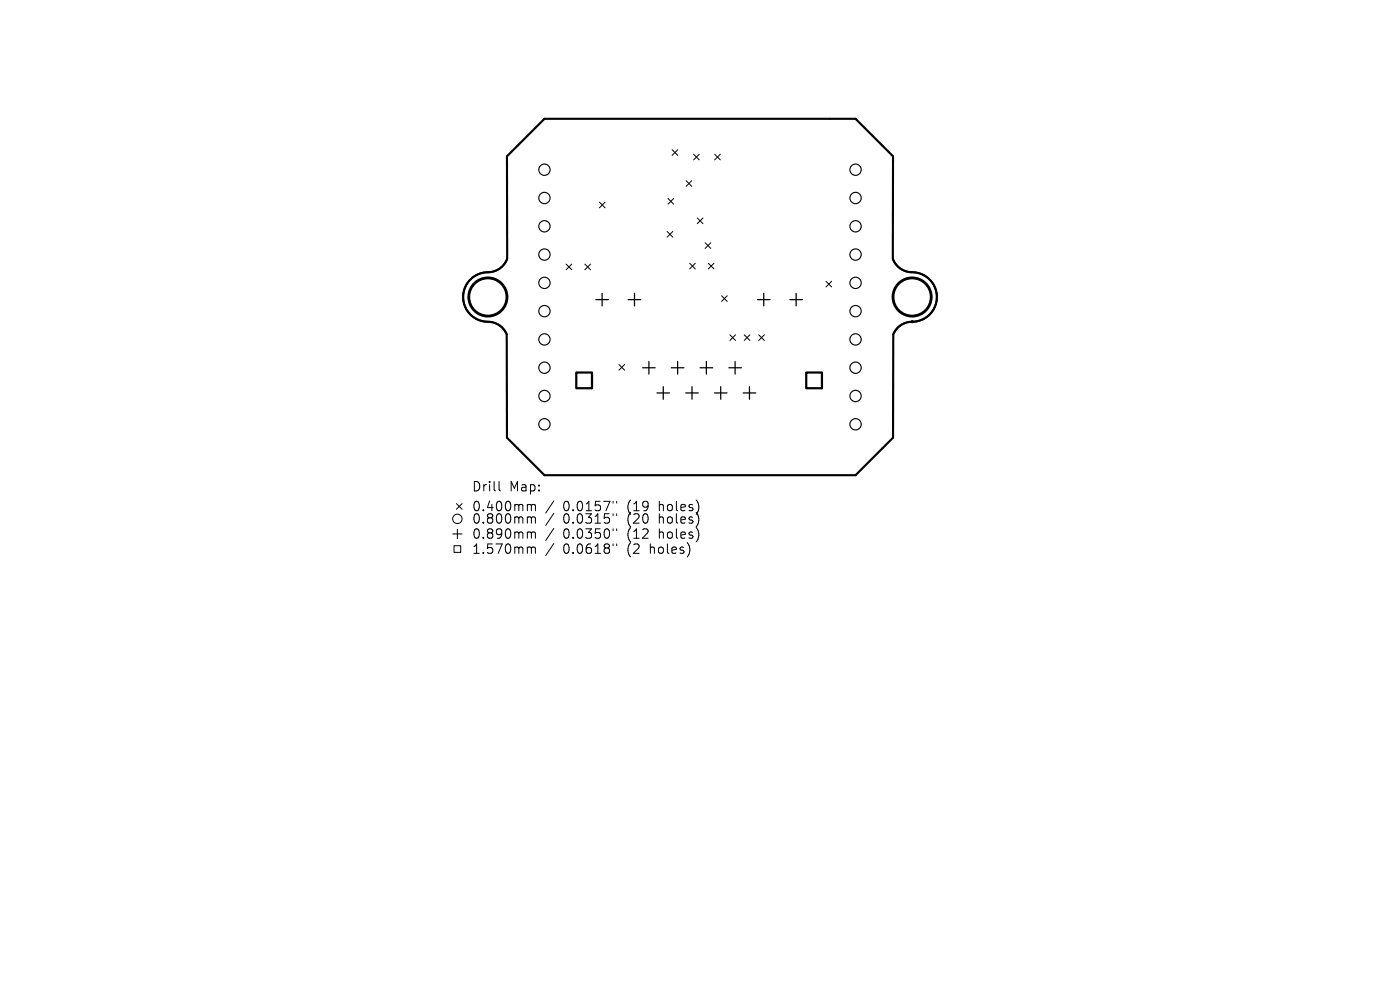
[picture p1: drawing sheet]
<svg xmlns="http://www.w3.org/2000/svg" width="297mm" height="210mm" viewBox="0 0 297 210" stroke-linecap="round" stroke-linejoin="round" font-family="sans-serif">
<defs><g id="words">
<g font-size="2.8">
<text x="100" y="104.5">Drill</text>
<text x="108" y="104.5">Map:</text>
<text x="100" y="108.7">0.400mm</text>
<text x="100" y="111.4">0.800mm</text>
<text x="119.5" y="108.7">0.0157&quot;</text>
<text x="119.5" y="111.4">0.0315&quot;</text>
<text x="133.2" y="108.7">(19</text>
<text x="133.2" y="111.4">(20</text>
<text x="140.1" y="108.7">holes)</text>
<text x="140.1" y="111.4">holes)</text>
<text x="100" y="114.6">0.890mm</text>
<text x="100" y="117.8">1.570mm</text>
<text x="119.5" y="114.6">0.0350&quot;</text>
<text x="119.5" y="117.8">0.0618&quot;</text>
<text x="133.2" y="114.6">(12</text>
<text x="133.2" y="117.8">(2</text>
<text x="138.2" y="117.8">holes)</text>
<text x="140.1" y="114.6">holes)</text>
</g>
</g></defs>
<path d="M107.6 33.2l7.9-8h66l8 8-.1 21.7a4.5 4.5 0 0 0 4.7 2.9 5.3 5.3 0 0 1 4.6 5.8 5.3 5.3 0 0 1-5.8 4.7 4.4 4.4 0 0 0-3.4 2.6v22l-8 7.9h-66l-7.9-7.9-.1-22a4.7 4.7 0 0 0-4.9-2.7 5.3 5.3 0 0 1-4.3-5.9 5.3 5.3 0 0 1 5.7-4.6 4.4 4.4 0 0 0 3.6-2.8z" fill="none" stroke="#000" stroke-width=".45"/>
<circle cx="193.5" cy="68.3" r=".23" fill="#000" stroke="#000" stroke-width=".21"/>
<g fill="none" stroke="#000" stroke-width=".6">
<circle cx="103.5" cy="63" r="4"/>
<circle cx="193.5" cy="63" r="4"/>
</g>
<g fill="none" stroke="#000" stroke-width=".21">
<path d="M142.6 31.8l1.2 1.2M143.8 31.8l-1.2 1.2M145.6 38.3l1.2 1.2M146.8 38.3l-1.2 1.2M147.1 32.7l1.2 1.2M148.3 32.7l-1.2 1.2M151.6 32.7l1.2 1.2M152.8 32.7l-1.2 1.2M120.1 56l1.2 1.2M121.3 56l-1.2 1.2M124.1 56l1.2 1.2M125.3 56l-1.2 1.2"/>
<path d="M127.2 42.9l1.2 1.2M128.4 42.9l-1.2 1.2M141.5 49.1l1.2 1.2M141.7 42.1l1.2 1.2M142.7 49.1l-1.2 1.2M142.9 42.1l-1.2 1.2M146.3 55.8l1.2 1.2M147.5 55.8l-1.2 1.2M147.9 46.2l1.2 1.2M149.1 46.2l-1.2 1.2M149.6 51.5l1.2 1.2M150.3 55.8l1.2 1.2"/>
<path d="M150.8 51.5l-1.2 1.2M151.5 55.8l-1.2 1.2M175.2 59.7l1.2 1.2M176.4 59.7l-1.2 1.2M131.3 77.3l1.2 1.2M132.5 77.3l-1.2 1.2M153.1 62.7l1.2 1.2M154.3 62.7l-1.2 1.2M154.8 71l1.2 1.2M156 71l-1.2 1.2M157.9 71l1.2 1.2M159.1 71l-1.2 1.2"/>
<path d="M161 71l1.2 1.2M162.2 71l-1.2 1.2M96 113.3h2M96.3 115.8h1.4v1.4h-1.4zM96.8 106.8l1.2 1.2M97 112.3v2M98 106.8l-1.2 1.2M105.9 102.1v1.8l.3 .2M112.2 107l.4 .1 .1 .2M112.2 109.6l.4 .1 .1 .2M112.2 112.8l.4 .1 .1 .2M112.2 116l.4 .1 .1 .2"/>
<path d="M112.7 107.3l.3-.3 .5 .1 .1 1.2M112.7 107.3v1M112.7 109.9v1.1M112.7 113.1v1.1M112.7 116.3v1.1M112.7 109.9l.3-.3 .5 .1 .1 1.3M112.7 113.1l.3-.3 .5 .1 .1 1.3M112.7 116.3l.3-.3 .5 .1 .1 1.3M117.5 106.2l-1.7 2.6M117.5 108.9l-1.7 2.6M117.5 112.1l-1.7 2.6M117.5 115.3l-1.7 2.6"/>
<path d="M130.1 106.3v.4M130.1 109v.4M130.1 112.2v.4M130.1 115.4v.4M130.8 106.3v.4M130.8 109v.4M130.8 112.2v.4M130.8 115.4v.4"/>
<circle cx="97" cy="110.1" r="1"/>
</g>
<g fill="none" stroke="#000" stroke-width=".24">
<circle cx="115.5" cy="36" r="1.2"/>
<circle cx="181.5" cy="36" r="1.2"/>
<circle cx="115.5" cy="54" r="1.2"/>
<circle cx="115.5" cy="48" r="1.2"/>
<circle cx="115.5" cy="42" r="1.2"/>
<circle cx="181.5" cy="54" r="1.2"/>
<circle cx="181.5" cy="48" r="1.2"/>
<circle cx="181.5" cy="42" r="1.2"/>
<circle cx="115.5" cy="72" r="1.2"/>
<circle cx="115.5" cy="60" r="1.2"/>
<circle cx="115.5" cy="66" r="1.2"/>
<circle cx="115.5" cy="78" r="1.2"/>
<circle cx="181.5" cy="72" r="1.2"/>
<circle cx="181.5" cy="60" r="1.2"/>
<circle cx="181.5" cy="66" r="1.2"/>
<circle cx="181.5" cy="78" r="1.2"/>
<circle cx="115.5" cy="84" r="1.2"/>
<circle cx="115.5" cy="90" r="1.2"/>
<circle cx="181.5" cy="84" r="1.2"/>
<circle cx="181.5" cy="90" r="1.2"/>
</g>
<g fill="none" stroke="#000" stroke-width=".27">
<path d="M126.4 63.6h2.7M127.7 62.2v2.7M133.3 63.6h2.6M134.6 62.2v2.7M136.3 78h2.7M137.7 76.7v2.7M142.4 78h2.7M143.8 76.7v2.7M148.5 78h2.7M149.9 76.7v2.7M154.6 78h2.7M155.9 76.7v2.7"/>
<path d="M160.7 63.6h2.7M162 62.2v2.7M167.6 63.6h2.6M168.9 62.2v2.7M139.4 83.4h2.6M140.7 82v2.7M145.5 83.4h2.6M146.8 82v2.7M151.6 83.4h2.6M152.9 82v2.7M157.7 83.4h2.6M159 82v2.7"/>
</g>
<path d="M122.3 79h3.3v3.4h-3.3zM171 79h3.4v3.4h-3.4z" fill="none" stroke="#000" stroke-width=".47"/>
<use href="#words"/>
</svg>
